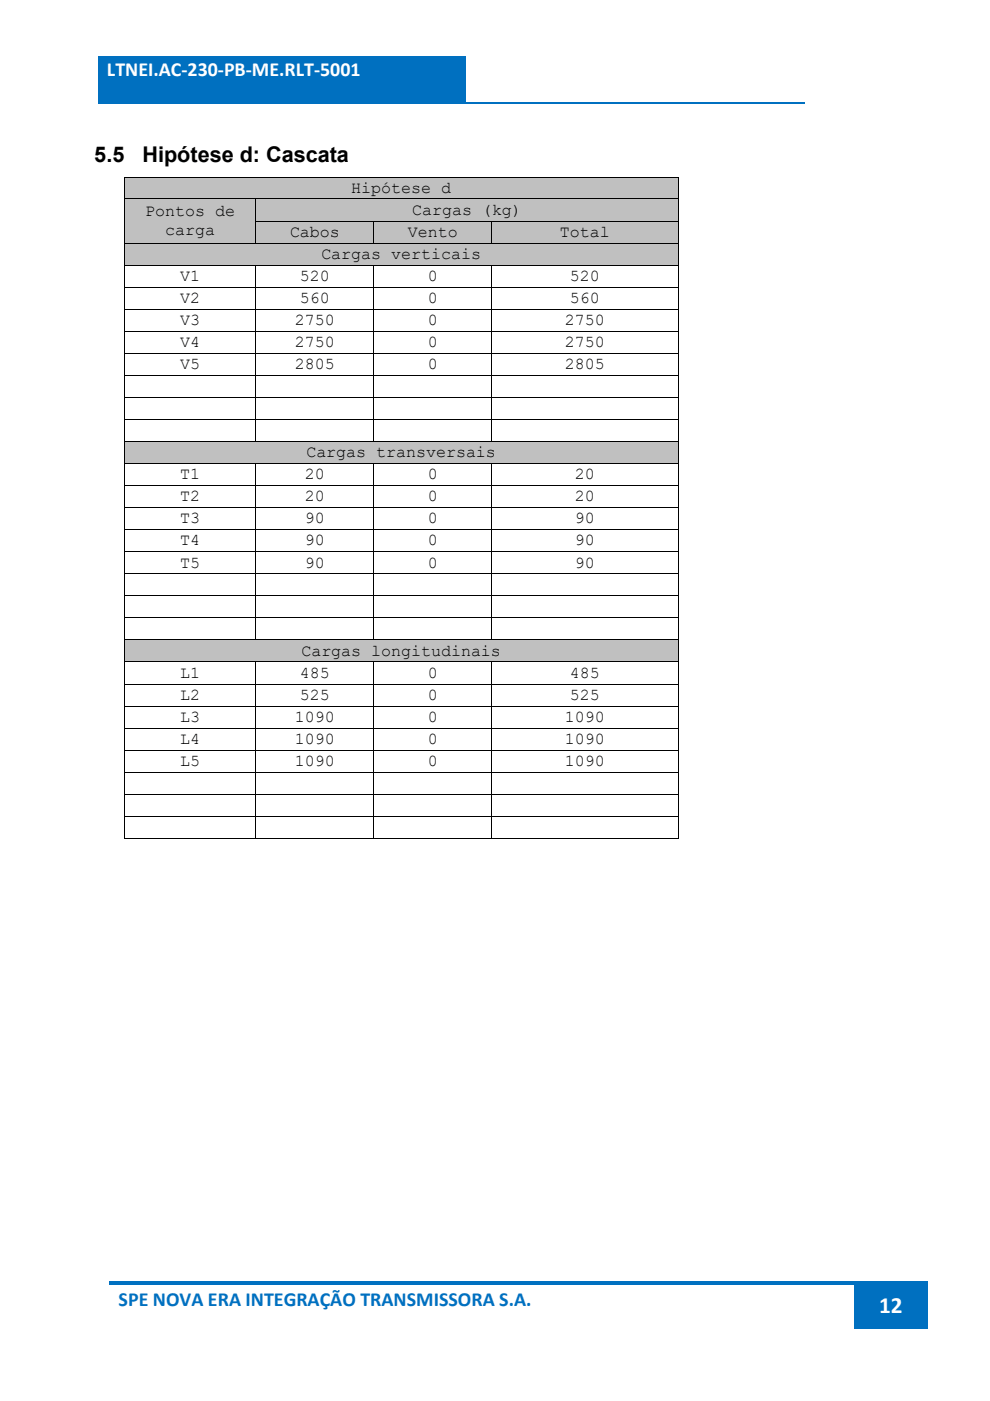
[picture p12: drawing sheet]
<svg xmlns="http://www.w3.org/2000/svg" width="210mm" height="297mm" viewBox="0 0 210 297" stroke-linecap="round" stroke-linejoin="round" font-family="sans-serif">
<defs><g id="words">
<text font-size="4.9" fill="#fff" x="186.5" y="278.5">12</text>
<g font-size="4.6">
<text x="20" y="34.3">5.5</text>
<text x="30.2" y="34.3">Hipótese d: Cascata</text>
</g>
<text font-size="4.2" fill="#fff" x="22.7" y="16.1">LTNEI.AC‐230‐PB‐ME.RLT‐5001</text>
<text font-size="4.2" fill="#0070c0" x="25.2" y="276.9">SPE NOVA ERA INTEGRAÇÃO TRANSMISSORA S.A.</text>
<g font-size="3.5">
<text x="74.5" y="40.9">Hipótese d</text>
<text x="30.8" y="45.9">Pontos de</text>
<text x="87.4" y="45.6">Cargas (kg)</text>
<text x="35" y="49.9">carga</text>
<text x="61.5" y="50.2">Cabos</text>
<text x="86.5" y="50.2">Vento</text>
<text x="118.8" y="50.2">Total</text>
<text x="38.2" y="59.6">V1</text>
<text x="63.6" y="59.6">520</text>
<text x="68.2" y="54.9">Cargas verticais</text>
<text x="90.8" y="59.6">0</text>
<text x="120.9" y="59.6">520</text>
<text x="38.2" y="64.2">V2</text>
<text x="63.6" y="64.2">560</text>
<text x="90.8" y="64.2">0</text>
<text x="120.9" y="64.2">560</text>
<text x="38.2" y="68.9">V3</text>
<text x="62.6" y="68.9">2750</text>
<text x="90.8" y="68.9">0</text>
<text x="119.8" y="68.9">2750</text>
<text x="38.2" y="73.6">V4</text>
<text x="62.6" y="73.6">2750</text>
<text x="90.8" y="73.6">0</text>
<text x="119.8" y="73.6">2750</text>
<text x="38.2" y="78.3">V5</text>
<text x="62.6" y="78.3">2805</text>
<text x="90.8" y="78.3">0</text>
<text x="119.8" y="78.3">2805</text>
<text x="38.2" y="101.6">T1</text>
<text x="64.7" y="101.6">20</text>
<text x="65" y="97">Cargas transversais</text>
<text x="90.8" y="101.6">0</text>
<text x="121.9" y="101.6">20</text>
<text x="38.2" y="106.3">T2</text>
<text x="64.7" y="106.3">20</text>
<text x="90.8" y="106.3">0</text>
<text x="121.9" y="106.3">20</text>
<text x="38.2" y="111">T3</text>
<text x="64.7" y="111">90</text>
<text x="90.8" y="111">0</text>
<text x="121.9" y="111">90</text>
<text x="38.2" y="115.7">T4</text>
<text x="64.7" y="115.7">90</text>
<text x="90.8" y="115.7">0</text>
<text x="121.9" y="115.7">90</text>
<text x="38.2" y="120.3">T5</text>
<text x="64.7" y="120.3">90</text>
<text x="90.8" y="120.3">0</text>
<text x="121.9" y="120.3">90</text>
<text x="38.2" y="143.7">L1</text>
<text x="63.6" y="143.7">485</text>
<text x="63.9" y="139">Cargas longitudinais</text>
<text x="90.8" y="143.7">0</text>
<text x="120.9" y="143.7">485</text>
<text x="38.2" y="148.4">L2</text>
<text x="63.6" y="148.4">525</text>
<text x="90.8" y="148.4">0</text>
<text x="120.9" y="148.4">525</text>
<text x="38.2" y="153.1">L3</text>
<text x="62.6" y="153.1">1090</text>
<text x="90.8" y="153.1">0</text>
<text x="119.8" y="153.1">1090</text>
<text x="38.2" y="157.7">L4</text>
<text x="62.6" y="157.7">1090</text>
<text x="90.8" y="157.7">0</text>
<text x="119.8" y="157.7">1090</text>
<text x="38.2" y="162.4">L5</text>
<text x="62.6" y="162.4">1090</text>
<text x="90.8" y="162.4">0</text>
<text x="119.8" y="162.4">1090</text>
</g>
</g></defs>
<g fill="#0070c0">
<path d="M20.8 12.1h78v9.5h-78z"/>
<path d="M22.7 12.1h74.2v8.4h-74.2z"/>
</g>
<path d="M20.8 21.8h149.7" fill="none" stroke="#0070c0" stroke-width=".34"/>
<g fill="#0070c0">
<path d="M181.2 272.4h15.6v9.3h-15.6z"/>
<path d="M183.1 272.4h11.8v9.3h-11.8z"/>
<path d="M23.3 271.6h157.9v.8h-157.9z"/>
<path d="M181.2 271.6h.8v.8h-.8z"/>
<path d="M182 271.6h14.8v.8h-14.8z"/>
</g>
<g fill="#c0c0c0">
<path d="M26.4 37.6h117.3v4.5h-117.3z"/>
<path d="M28.3 37.9h113.6v4h-113.6z"/>
<path d="M74.5 38.1h21.2v3.7h-21.2z"/>
</g>
<path d="M26.3 37.4h.1v.2h-.1zM143.7 37.4h.2v.2h-.2z" fill="#000"/>
<path d="M26.3 37.5h117.6M26.4 37.6v4.5M143.8 37.6v4.5" fill="none" stroke="#000" stroke-width=".21"/>
<g fill="#c0c0c0">
<path d="M26.4 42.3h27.8v9.2h-27.8z"/>
<path d="M28.3 42.9h24.1v4h-24.1z"/>
<path d="M30.8 43.1h19v3.8h-19z"/>
<path d="M28.3 46.9h24.1v4h-24.1z"/>
<path d="M35 47.1h10.6v3.7h-10.6z"/>
<path d="M54.4 42.3h89.3v4.5h-89.3z"/>
<path d="M56.2 42.5h85.7v4h-85.7z"/>
<path d="M87.4 42.7h23.3v3.8h-23.3z"/>
</g>
<path d="M26.3 42.2h117.6M26.4 42.3v4.5M54.3 42.3v4.5M143.8 42.3v4.5" fill="none" stroke="#000" stroke-width=".21"/>
<g fill="#c0c0c0">
<path d="M54.4 47h24.8v4.5h-24.8z"/>
<path d="M56.2 47.2h21.2v4h-21.2z"/>
<path d="M61.5 47.4h10.6v3.8h-10.6z"/>
<path d="M79.4 47h24.8v4.5h-24.8z"/>
<path d="M81.2 47.2h21.2v4h-21.2z"/>
<path d="M86.5 47.4h10.6v3.8h-10.6z"/>
<path d="M104.4 47h39.3v4.5h-39.3z"/>
<path d="M106.2 47.2h35.7v4h-35.7z"/>
<path d="M118.8 47.4h10.5v3.8h-10.5z"/>
</g>
<path d="M26.3 46.8h.1v.1h-.1z" fill="#000"/>
<path d="M26.4 46.9v4.6M54.2 46.9h89.7M54.3 46.9v4.6M79.3 46.9v4.6M104.3 46.9v4.6M143.8 46.9v4.6" fill="none" stroke="#000" stroke-width=".21"/>
<g fill="#c0c0c0">
<path d="M26.4 51.6h117.3v4.5h-117.3z"/>
<path d="M28.3 51.9h113.6v4h-113.6z"/>
<path d="M68.2 52.1h33.8v3.8h-33.8z"/>
</g>
<path d="M26.3 51.5h117.6M26.4 51.6v4.5M143.8 51.6v4.5" fill="none" stroke="#000" stroke-width=".21"/>
<g fill="#fff">
<path d="M38.2 56.7h4.2v3.8h-4.2z"/>
<path d="M63.6 56.7h6.4v3.8h-6.4z"/>
<path d="M90.8 56.7h2.1v3.8h-2.1z"/>
<path d="M120.9 56.7h6.3v3.8h-6.3z"/>
</g>
<path d="M26.3 56.2h117.6M26.4 56.3v4.5M54.3 56.3v4.5M79.3 56.3v4.5M104.3 56.3v4.5M143.8 56.3v4.5" fill="none" stroke="#000" stroke-width=".21"/>
<g fill="#fff">
<path d="M38.2 61.4h4.2v3.8h-4.2z"/>
<path d="M63.6 61.4h6.4v3.8h-6.4z"/>
<path d="M90.8 61.4h2.1v3.8h-2.1z"/>
<path d="M120.9 61.4h6.3v3.8h-6.3z"/>
</g>
<path d="M26.3 60.9h117.6M26.4 61v4.5M54.3 61v4.5M79.3 61v4.5M104.3 61v4.5M143.8 61v4.5" fill="none" stroke="#000" stroke-width=".21"/>
<g fill="#fff">
<path d="M38.2 66.1h4.2v3.8h-4.2z"/>
<path d="M62.6 66.1h8.4v3.8h-8.4z"/>
<path d="M90.8 66.1h2.1v3.8h-2.1z"/>
<path d="M119.8 66.1h8.5v3.8h-8.5z"/>
</g>
<path d="M26.3 65.6h117.6M26.4 65.7v4.4M54.3 65.7v4.4M79.3 65.7v4.4M104.3 65.7v4.4M143.8 65.7v4.4" fill="none" stroke="#000" stroke-width=".21"/>
<g fill="#fff">
<path d="M38.2 70.8h4.2v3.8h-4.2z"/>
<path d="M62.6 70.8h8.4v3.8h-8.4z"/>
<path d="M90.8 70.8h2.1v3.8h-2.1z"/>
<path d="M119.8 70.8h8.5v3.8h-8.5z"/>
</g>
<path d="M26.3 70.2h117.6M26.4 70.3v4.5M54.3 70.3v4.5M79.3 70.3v4.5M104.3 70.3v4.5M143.8 70.3v4.5" fill="none" stroke="#000" stroke-width=".21"/>
<g fill="#fff">
<path d="M38.2 75.4h4.2v3.8h-4.2z"/>
<path d="M62.6 75.4h8.4v3.8h-8.4z"/>
<path d="M90.8 75.4h2.1v3.8h-2.1z"/>
<path d="M119.8 75.4h8.5v3.8h-8.5z"/>
</g>
<g fill="none" stroke="#000" stroke-width=".21">
<path d="M26.3 74.9h117.6M26.3 79.6h117.6M26.4 75v4.5M26.4 79.7v4.5M54.3 75v4.5M54.3 79.7v4.5M79.3 75v4.5M79.3 79.7v4.5M104.3 75v4.5M104.3 79.7v4.5M143.8 75v4.5M143.8 79.7v4.5"/>
<path d="M26.3 84.3h117.6M26.3 88.9h117.6M26.4 84.3v4.6M26.4 89v4.5M54.3 84.3v4.6M54.3 89v4.5M79.3 84.3v4.6M79.3 89v4.5M104.3 84.3v4.6M104.3 89v4.5M143.8 84.3v4.6M143.8 89v4.5"/>
</g>
<g fill="#c0c0c0">
<path d="M26.4 93.7h117.3v4.5h-117.3z"/>
<path d="M28.3 94h113.6v4h-113.6z"/>
<path d="M65 94.1h40.2v3.8h-40.2z"/>
</g>
<path d="M26.3 93.6h117.6M26.4 93.7v4.5M143.8 93.7v4.5" fill="none" stroke="#000" stroke-width=".21"/>
<g fill="#fff">
<path d="M38.2 98.8h4.2v3.8h-4.2z"/>
<path d="M64.7 98.8h4.2v3.8h-4.2z"/>
<path d="M90.8 98.8h2.1v3.8h-2.1z"/>
<path d="M121.9 98.8h4.3v3.8h-4.3z"/>
</g>
<path d="M26.3 98.3h117.6M26.4 98.4v4.5M54.3 98.4v4.5M79.3 98.4v4.5M104.3 98.4v4.5M143.8 98.4v4.5" fill="none" stroke="#000" stroke-width=".21"/>
<g fill="#fff">
<path d="M38.2 103.5h4.2v3.8h-4.2z"/>
<path d="M64.7 103.5h4.2v3.8h-4.2z"/>
<path d="M90.8 103.5h2.1v3.8h-2.1z"/>
<path d="M121.9 103.5h4.3v3.8h-4.3z"/>
</g>
<path d="M26.3 103h117.6M26.4 103v4.5M54.3 103v4.5M79.3 103v4.5M104.3 103v4.5M143.8 103v4.5" fill="none" stroke="#000" stroke-width=".21"/>
<g fill="#fff">
<path d="M38.2 108.2h4.2v3.8h-4.2z"/>
<path d="M64.7 108.2h4.2v3.8h-4.2z"/>
<path d="M90.8 108.2h2.1v3.8h-2.1z"/>
<path d="M121.9 108.2h4.3v3.8h-4.3z"/>
</g>
<path d="M26.3 107.6h117.6M26.4 107.7v4.5M54.3 107.7v4.5M79.3 107.7v4.5M104.3 107.7v4.5M143.8 107.7v4.5" fill="none" stroke="#000" stroke-width=".21"/>
<g fill="#fff">
<path d="M38.2 112.8h4.2v3.8h-4.2z"/>
<path d="M64.7 112.8h4.2v3.8h-4.2z"/>
<path d="M90.8 112.8h2.1v3.8h-2.1z"/>
<path d="M121.9 112.8h4.3v3.8h-4.3z"/>
</g>
<path d="M26.3 112.3h117.6M26.4 112.4v4.5M54.3 112.4v4.5M79.3 112.4v4.5M104.3 112.4v4.5M143.8 112.4v4.5" fill="none" stroke="#000" stroke-width=".21"/>
<g fill="#fff">
<path d="M38.2 117.5h4.2v3.8h-4.2z"/>
<path d="M64.7 117.5h4.2v3.8h-4.2z"/>
<path d="M90.8 117.5h2.1v3.8h-2.1z"/>
<path d="M121.9 117.5h4.3v3.8h-4.3z"/>
</g>
<g fill="none" stroke="#000" stroke-width=".21">
<path d="M26.3 117h117.6M26.4 117.1v4.5M54.3 117.1v4.5M79.3 117.1v4.5M104.3 117.1v4.5M143.8 117.1v4.5M26.3 121.7h117.6M26.3 126.3h117.6M26.3 131h117.6M26.4 121.8v4.4M26.4 126.4v4.5M26.4 131.1v4.5"/>
<path d="M54.3 121.8v4.4M54.3 126.4v4.5M54.3 131.1v4.5M79.3 121.8v4.4M79.3 126.4v4.5M79.3 131.1v4.5M104.3 121.8v4.4M104.3 126.4v4.5M104.3 131.1v4.5M143.8 121.8v4.4M143.8 126.4v4.5M143.8 131.1v4.5"/>
</g>
<g fill="#c0c0c0">
<path d="M26.4 135.8h117.3v4.5h-117.3z"/>
<path d="M28.3 136h113.6v4h-113.6z"/>
<path d="M63.9 136.2h42.4v3.8h-42.4z"/>
</g>
<path d="M26.3 135.7h117.6M26.4 135.8v4.5M143.8 135.8v4.5" fill="none" stroke="#000" stroke-width=".21"/>
<g fill="#fff">
<path d="M38.2 140.9h4.2v3.8h-4.2z"/>
<path d="M63.6 140.9h6.4v3.8h-6.4z"/>
<path d="M90.8 140.9h2.1v3.8h-2.1z"/>
<path d="M120.9 140.9h6.3v3.8h-6.3z"/>
</g>
<path d="M26.3 140.4h117.6M26.4 140.4v4.5M54.3 140.4v4.5M79.3 140.4v4.5M104.3 140.4v4.5M143.8 140.4v4.5" fill="none" stroke="#000" stroke-width=".21"/>
<g fill="#fff">
<path d="M38.2 145.6h4.2v3.8h-4.2z"/>
<path d="M63.6 145.6h6.4v3.8h-6.4z"/>
<path d="M90.8 145.6h2.1v3.8h-2.1z"/>
<path d="M120.9 145.6h6.3v3.8h-6.3z"/>
</g>
<path d="M26.3 145h117.6M26.4 145.1v4.5M54.3 145.1v4.5M79.3 145.1v4.5M104.3 145.1v4.5M143.8 145.1v4.5" fill="none" stroke="#000" stroke-width=".21"/>
<g fill="#fff">
<path d="M38.2 150.2h4.2v3.8h-4.2z"/>
<path d="M62.6 150.2h8.4v3.8h-8.4z"/>
<path d="M90.8 150.2h2.1v3.8h-2.1z"/>
<path d="M119.8 150.2h8.5v3.8h-8.5z"/>
</g>
<path d="M26.3 149.7h117.6M26.4 149.8v4.5M54.3 149.8v4.5M79.3 149.8v4.5M104.3 149.8v4.5M143.8 149.8v4.5" fill="none" stroke="#000" stroke-width=".21"/>
<g fill="#fff">
<path d="M38.2 154.9h4.2v3.8h-4.2z"/>
<path d="M62.6 154.9h8.4v3.8h-8.4z"/>
<path d="M90.8 154.9h2.1v3.8h-2.1z"/>
<path d="M119.8 154.9h8.5v3.8h-8.5z"/>
</g>
<path d="M26.3 154.4h117.6M26.4 154.5v4.5M54.3 154.5v4.5M79.3 154.5v4.5M104.3 154.5v4.5M143.8 154.5v4.5" fill="none" stroke="#000" stroke-width=".21"/>
<g fill="#fff">
<path d="M38.2 159.6h4.2v3.8h-4.2z"/>
<path d="M62.6 159.6h8.4v3.8h-8.4z"/>
<path d="M90.8 159.6h2.1v3.8h-2.1z"/>
<path d="M119.8 159.6h8.5v3.8h-8.5z"/>
</g>
<g fill="none" stroke="#000" stroke-width=".21">
<path d="M26.3 159h117.6M26.4 159.1v4.5M54.3 159.1v4.5M79.3 159.1v4.5M104.3 159.1v4.5M143.8 159.1v4.5M26.3 163.7h117.6M26.3 168.4h117.6M26.3 173.1h117.6M26.3 177.8h27.9M26.4 163.8v4.5M26.4 168.5v4.5"/>
<path d="M26.4 173.2v4.6M54.3 163.8v4.5M54.3 168.5v4.5M54.3 173.2v4.6M54.4 177.8h24.8M79.3 163.8v4.5M79.3 168.5v4.5M79.3 173.2v4.6M79.4 177.8h24.8M104.3 163.8v4.5M104.3 168.5v4.5M104.3 173.2v4.6"/>
<path d="M104.4 177.8h39.3M143.8 163.8v4.5M143.8 168.5v4.5M143.8 173.2v4.6"/>
</g>
<path d="M143.7 177.7h.2v.1h-.2z" fill="#000"/>
<use href="#words"/>
</svg>
